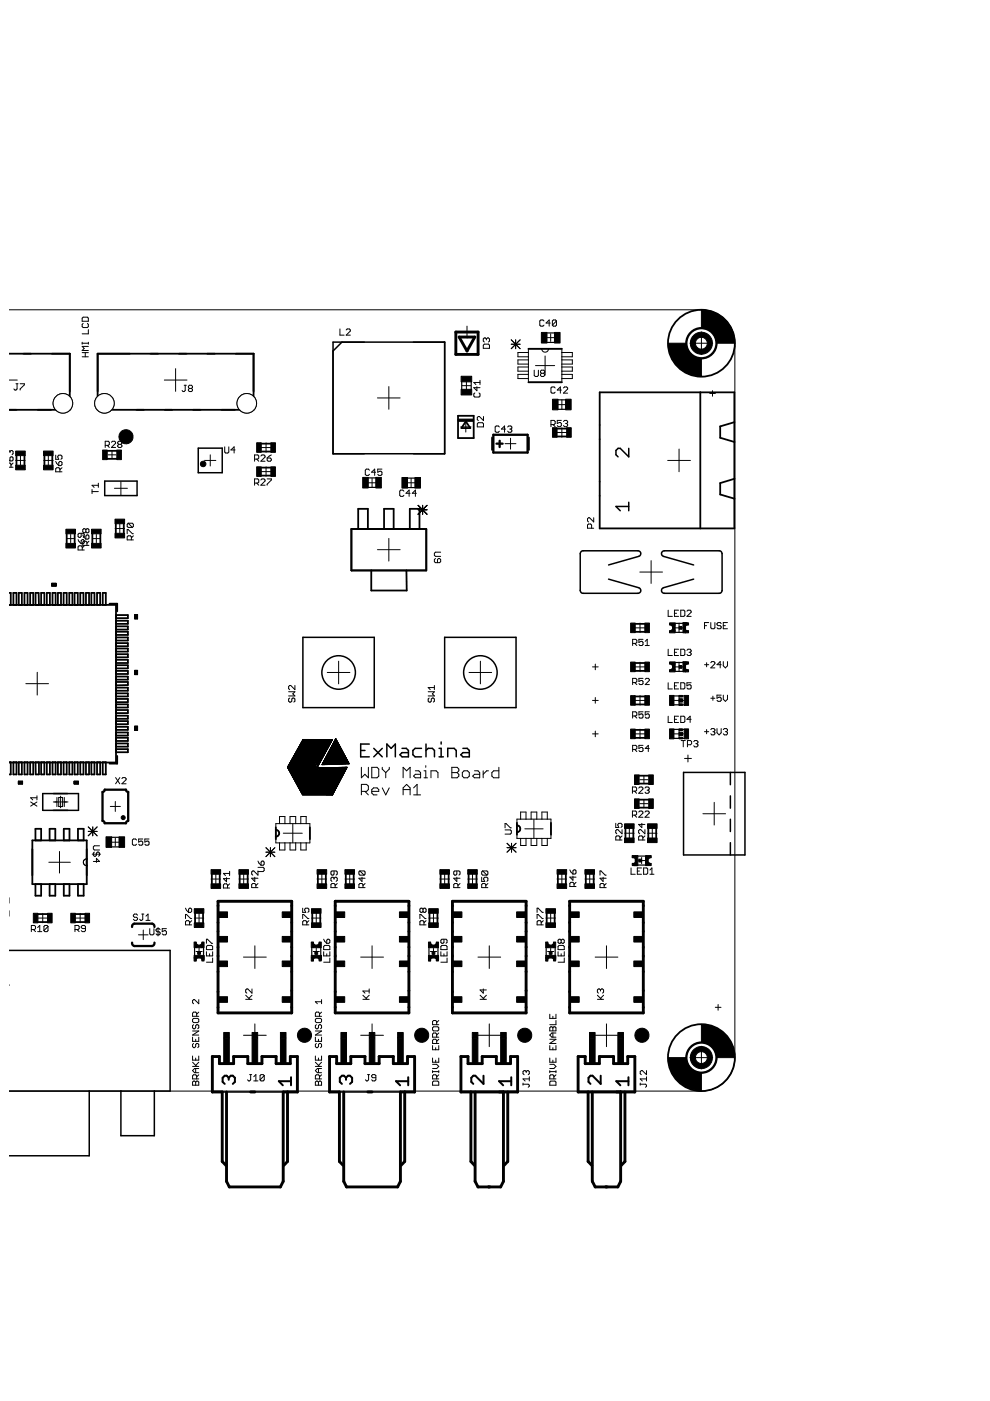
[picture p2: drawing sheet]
<svg xmlns="http://www.w3.org/2000/svg" width="210mm" height="297mm" viewBox="0 0 210 297" stroke-linecap="round" stroke-linejoin="round" font-family="sans-serif">
<g fill="none" stroke="#000" stroke-width=".21">
<path d="M1.9 65.7h146.8a7.1 7.1 0 0 1 7.1 7.1v151.4a7.1 7.1 0 0 1-7.1 7.1h-146.8M17.4 75.6h1.3M17.4 74.8h1.3M17.4 72.8h1.3M17.4 72.6v.4M17.6 67.2h.9l.2 .3v.6h-1.3v-.6zM17.6 68.6l-.2 .2v.4l.2 .2h.9l.2-.2v-.4l-.2-.2M18.1 74.8v.8M18.7 73.4h-1.3l.4 .5-.4 .4h1.3M18.7 69.9v.9h-1.3M18.7 72.6v.4M37.2 78.2v4.8"/>
<path d="M72.1 69.7v1.4h.9M73.4 70l.2-.3h.5l.2 .3v.2l-.9 .9h.9M97.7 70.4h2.6M99 69.2v2.5M102.7 73h.9l.2 .2v.7h-1.3v-.7zM103.1 71.9l-.2-.3-.4 .3v.4l.2 .2M103.1 71.9l.3-.3 .4 .3v.4l-.2 .2M103.1 71.9v.2M108.4 72.1l1.9 1.8M108.4 73h1.9M109.3 72.1v1.8M110.3 72.1l-1.9 1.8"/>
<path d="M112 74.7h-2.2v.9h2.2M112 74h7.1v7h-7.1zM112 76.3h-2.2v.9h2.2M112 77.8h-2.2v.9h2.2M112 79.4h-2.2v.9h2.2M113.3 78.5v1.1l.2 .2h.4l.3-.2v-1.1M113.5 77.5h4.1M114.8 79.1l-.2 .3 .2 .4h.5l.2-.2-.2-.5M114.8 79.1l-.2-.2 .2-.4h.5l.2 .2v.2l-.2 .2M114.8 79.1h.5M114.9 74a.72 .72 0 0 0 .7 .7 .72 .72 0 0 0 .7-.7M115.3 68.1l-.2-.3h-.4l-.3 .3v.8l.3 .3h.4l.2-.3"/>
<path d="M115.6 75.5v4M116 71.6h1.6M116.7 68.5h-.9l.6-.7v1.4M116.8 70.8v1.6M118 68.1l-.2-.3h-.5l-.2 .3v.8M118 68.1v.8l-.2 .3h-.5l-.2-.3M118 68.1l-.9 .8M119.1 74.7h2.2v.9h-2.2M119.1 76.3h2.2v.9h-2.2M119.1 77.8h2.2v.9h-2.2M119.1 79.4h2.2v.9h-2.2M146.3 72.8h4.8"/>
<path d="M148.7 70.4v4.8M1.9 80.6h1.8M1.9 99.1h.9M1.9 98.2l.4 .2v.7M1.9 97.5l.2 .2M1.9 95.6l.2 .1M2.1 95.7l.2-.2 .5 .2v.5l-.2 .2M2.1 95.7v.3M2.3 96.9l.5 .2v.4l-.2 .2h-.5v-.6zM2.8 98.2l-.5 .4M3.3 97.6h2M3.4 81.4h.4"/>
<path d="M3.6 81.4v1.1l-.2 .2-.5-.2M4.3 81.4h.9v.2l-.9 .9v.2M4.3 96.6v2M9.2 97.6h2.1M10.2 96.6v2M11.8 96.5v.9h.7l-.2-.7 .2-.2h.4l.2 .2v.5l-.2 .2M11.8 97.8l.7 .9M12.5 98l.4-.2 .2 .2v.5l-.2 .2h-.4zM13.1 99.2l-.4 .4M22.3 94.4h.7l.2-.2v-.4l-.2-.2h-.7v1.3M22.7 94.4l.5 .5M22.9 96.4h1.7"/>
<path d="M23.6 93.8l.3-.2h.4l.2 .2v.2l-.9 .9h.9M23.7 95.6v1.7M25.2 94.2l-.2-.2 .2-.4h.4l.2 .2-.2 .4M25.2 94.2l-.2 .2v.3l.2 .2h.4l.2-.2v-.3l-.2-.2M25.2 94.2h.4M34.8 80.6h4.8M39.1 81.7h.4M39.3 81.7v1.1l-.2 .2-.5-.2M40.2 82.4l-.3-.3 .3-.4h.4l.2 .2-.2 .5M40.2 82.4l-.3 .2 .3 .4h.4l.2-.2-.2-.4M40.2 82.4h.4M43.4 97.6h2.4"/>
<path d="M44.6 96.4v2.4M47.6 94.7v1.1l.3 .3h.4l.2-.3v-1.1M49.8 95.4h-.8l.6-.7v1.4M54 97.3h.7l.2-.2v-.4l-.2-.2h-.7v1.3M54.4 97.3l.5 .5M55.3 96.7l.2-.2h.5l.2 .2v.2l-.9 .9h.9M55.4 94.9h2M55.4 100h2M56.4 93.9v2M56.4 99v2M56.6 97.1h.7l.2 .5-.2 .2h-.4l-.3-.2zM57.5 96.5l-.9 .6"/>
<path d="M78.3 99.7l-.2-.2h-.4l-.3 .2v.9l.3 .2h.4l.2-.2M80 84.4h4.8M81 99.5h-.9v.6l.4-.2 .5 .2v.5l-.2 .2h-.5l-.2-.2M82.4 82v4.8M97.7 90.5h2.2M98 81.8h1.8M98.8 89.4v2.2M98.9 80.9v1.8M100.7 83.3l-.2 .2v.5l.2 .2h.9l.2-.2v-.5l-.2-.2M101.1 82v.8l-.6-.6h1.3M101.4 89.6h.9l.2 .3v.6h-1.3v-.6zM101.8 80.6v.9"/>
<path d="M101.8 81.1h-1.3l.4 .4M102.5 88.3v.9l-.9-.9h-.2l-.2 .2v.5l.2 .2M105.9 90.5l-.3-.2h-.4l-.2 .2v.9l.2 .3h.4l.3-.3M107.1 94.1h2.3M107.2 91h-.9l.7-.7v1.4M107.6 90.5l.3-.2h.4l.2 .2-.2 .5M108.1 91h.2M108.2 92.9v2.3M108.3 91l.2 .2-.2 .5h-.4l-.3-.3M116.8 90h.7l.2-.2v-.4l-.2-.3h-.7v1.4M117.3 90l.4 .5M117.7 82.3l-.2-.3h-.5l-.2 .3v.8l.2 .3h.5l.2-.3"/>
<path d="M118.1 91.7h2M118.1 85.8h2M119 82.7h-.8l.6-.7v1.4M119 89.1h-.8v.7l.6-.2 .2 .2v.4l-.2 .3h-.4l-.2-.3M119.1 84.8v2M119.1 90.7v2M119.5 82.3l.2-.3h.4l.3 .3v.2l-.9 .9h.9M119.5 89.4l.2-.3h.4l.3 .3-.3 .4M119.9 89.8h.2M120.1 89.8l.3 .2-.3 .5h-.4l-.2-.3M141.6 97.6h4.8M144 95.2v4.8"/>
<path d="M150.5 83.4h1.2M151.1 82.8v1.2M12.7 100v-.6l-.2-.2h-.5l-.2 .2v.6h1.3M14.1 114.2h1.8M15 113.3v1.7M16.6 114.4l.6 .9M17.2 113.1v.6l-.2 .2-.4-.2v-.4l.2-.2h.9l.2 .2v.4l-.2 .2M17.2 114.6l.2-.2 .5 .2v.5l-.2 .2h-.5zM17.4 116.6v-.6l-.2-.3h-.4l-.2 .3v.6h1.3M17.5 113.4l.7 .9M17.9 115.7l-.5 .5M18.2 112.3l-.2-.2-.5 .2v.5l.3 .2 .4-.2"/>
<path d="M18.2 113.6l.2-.2 .5 .2v.5l-.3 .2h-.4zM18.2 112.3l.2-.2 .5 .2v.5l-.3 .2-.4-.2M18.2 112.3v.5M18.4 115.6v-.6l-.2-.3h-.4l-.3 .3v.6h1.4M18.9 114.7l-.5 .5M19.5 104.2h1.3M19.5 103.8v.8M19.6 114.2h1.7M20.4 113.3v1.7M20.8 102.9h-1.3l.5 .4M20.8 102.4v.9M24.3 103.5h2.7"/>
<path d="M24.4 112.1h2M25.4 111v2.1M25.6 102.2v2.7M27 113.2v-.9h.2l.9 .9h.2M27.2 110.9h.9l.2 .3v.4l-.2 .2M27.2 110.9l.9 .9M27.2 110.9l-.2 .3v.4l.2 .2h.9M27.9 114.5v-.7l-.3-.2h-.4l-.2 .2v.7h1.3M28.3 113.6l-.4 .4M54 102.4h.7l.2-.2v-.4l-.2-.3h-.7v1.4M54.4 102.4l.5 .5M55.3 101.8l.2-.3h.5l.2 .3v.2l-.9 .9h.9"/>
<path d="M56.6 101.5h.9v.3l-.9 .9v.2M78 102.4h1.8M78.9 101.4v1.9M79.7 100.1h-.9l.6-.6v1.3M80 116.5h4.8M82.4 114.2v4.8M85.6 104.1l-.2-.2h-.4l-.2 .2v.9l.2 .2h.4l.2-.2M86.3 102.4h1.8M87 104.6h-.9l.6-.7v1.3M87.2 101.4v1.9M88.3 104.6h-.9l.7-.7v1.3M88.6 107.1l1.9 1.9"/>
<path d="M88.6 108.1h1.9M89.6 107.1v1.9M90.5 107.1l-1.9 1.9M92.3 118.4l-.2 .2v.5l.2 .2h.9l.2-.2v-.5l-.4-.2-.2 .2v.7M93.4 117.1h-1.1l-.2 .2v.5l.2 .2h1.1M125.4 112v-.7l-.2-.2h-.4l-.2 .2v.7h1.3M125.9 109.8v.9l-.9-.9-.4 .2v.4l.2 .3M138 118.9v4.8M11 123.7h.9v.6l-.9-.1zM11 124.2h.9M11 124.1h.9M11 124h.9"/>
<path d="M11 123.9h.9M11 123.8h.9M11 123.7h.9M28.6 130.3h.6v.9h-.6zM28.6 131.1h.6M28.6 131h.6M28.6 130.9h.6M28.6 130.8h.6M28.6 130.7h.6M28.6 130.6h.6M28.6 130.5h.6M28.6 130.4h.6"/>
<path d="M28.6 130.3h.6M134.1 136.4h.7l.2-.2v-.4l-.2-.2h-.7v1.3M134.6 136.4l.4 .5M134.7 133.1h2M135.7 121.3h4.8M135.7 132.1v2M136.3 135.6h-.8v.6l.6-.2 .2 .2v.5l-.2 .2h-.4l-.2-.2M136.8 136.9h.9M136.8 136l.4-.4v1.3M141.7 129.4v1.3h.9M141.7 137.6v1.4h.9M142 132.5a.66 .66 0 0 1 .7 .6 .66 .66 0 0 1-.7 .7"/>
<path d="M143 133.1h2M143 130h.4M143 138.3h.4M143.9 129.4h-.9v1.3h.9M143.9 137.6h-.9v1.4h.9M144 132.1v2M144.3 129.4h.7l.2 .2v.9l-.2 .2h-.7zM144.3 137.6h.7l.2 .3v.8l-.2 .3h-.7zM145.6 129.6l.3-.2h.4l.2 .2v.2l-.9 .9h.9M145.6 137.9l.3-.3h.4l.2 .3-.2 .4M146.1 138.3h.2M146.3 138.3l.2 .2-.2 .5h-.4l-.3-.3"/>
<path d="M149.4 132.7h.4M150.3 132h-.9v1.3M150.7 132v1.1l.2 .2h.5l.2-.2v-1.1M152.9 132.2l-.2-.2h-.4l-.3 .2v.2l.3 .3h.4l.2 .2-.2 .4h-.4l-.3-.2M153.4 132.7h.4M154.2 132h-.8v1.3h.8M5.5 144.9h4.8M7.9 142.5v4.9M28.6 154.5h.6M28.6 154h.6v.9h-.6zM28.6 142.1h.6v.9h-.6zM28.6 154.8h.6"/>
<path d="M28.6 154.7h.6M28.6 154.6h.6M28.6 154.4h.6M28.6 154.3h.6M28.6 154.2h.6M28.6 154.1h.6M28.6 154h.6M28.6 143h.6M28.6 142.9h.6M28.6 142.8h.6M28.6 142.7h.6M28.6 142.6h.6"/>
<path d="M28.6 142.5h.6M28.6 142.4h.6M28.6 142.3h.6M28.6 142.2h.6M61.2 146.7h1.3l-.4 .4 .4 .5h-1.3M61.4 148l-.2 .2v.5l.2 .2 .5-.2v-.5l.2-.2 .4 .2v.5l-.2 .2M62.5 160h3.3M62.5 159.9h3.3M62.5 159.9h3.2M62.5 145.3v.9l-.9-.9-.4 .3v.4l.2 .2M62.5 159.8h3.2M62.6 159.8h3.1"/>
<path d="M62.6 159.7h3.1M62.7 159.7h2.9M62.7 159.6h2.9M62.7 159.5l2.9 .1M62.7 159.5h2.9M62.8 159.4h2.7M62.8 159.3h2.7M62.9 159.3h2.6M62.9 159.2h2.5M62.9 159.1h2.5M63 159.1h2.4M63 159h2.3"/>
<path d="M63.1 158.9h2.2M63.1 158.8h2.1M63.2 158.7h2M63.2 158.6h1.9M63.3 158.6h1.8M63.3 158.5h1.8M63.4 158.4h1.6M63.4 158.3h1.6M63.5 158.2h1.5M63.5 158.2h1.4M63.5 158.1h1.4M63.6 158h1.3"/>
<path d="M63.6 157.9h1.2M63.7 157.8h1.1M63.7 157.8h1M63.9 157.4h6.2M64 157.3h6.2M64.2 156.9h6.2M64.3 156.8l-3.3 5.9M64.3 156.8h6.2l-3.1 5.7M64.3 156.8l3.1 5.7M64.3 156.8l2.7 5.8M64.3 156.8h4.2M64.8 157.8h5.1"/>
<path d="M64.9 157.9h4.9M64.9 158h4.9M65 158.1h4.8M65 158.2h4.7M65.1 158.3h4.6M65.1 158.4h4.5M65.2 158.4h4.4M65.2 158.6h4.3M65.3 158.6h4.2M65.3 158.7h4.1M65.4 158.8h4M65.5 159.1h3.7"/>
<path d="M65.6 159.2h3.6M65.7 159.3h3.4M65.7 159.4h3.4M65.8 159.5h3.2M65.8 159.6h3.2M65.9 159.9h2.9M66 159.9h2.8M66 160h2.7M68.8 160h-2.8M68.9 159.8h-3M68.9 159.7l-3 .1M68.9 159.7h-3.1"/>
<path d="M68.9 159.6l-3.1 .1M69 159.5h-3.3M69 159.4h-3.3M69.2 159.3h-3.6M69.2 159.2h-3.6M69.3 159l-3.8 .1M69.3 159h-3.8M69.3 158.9l-3.9 .1M69.3 158.9h-3.9M69.4 142.6h4.8M69.4 160h3.6M69.4 159.9h3.6"/>
<path d="M69.5 159.9h3.4M69.5 159.8h3.4M69.5 159.7h3.4M69.6 158.5h-4.4M69.6 159.7h3.2M69.6 159.6h3.2M69.6 159.5h3.1M69.7 159.5h3M69.7 158.3h-4.6M69.7 159.4h3M69.7 158.2h-4.7M69.7 159.3h2.9"/>
<path d="M69.8 159.3h2.8M69.8 159.2h2.8M69.8 159.1h2.7M69.9 159.1h2.6M69.9 157.9h-6.3M69.9 159h2.6M70 157.8h-6.3M70 158.9h2.4M70 157.7l-5.2 .1M70 157.7h-6.2M70 158.8h2.4M70 157.6h-6.2"/>
<path d="M70 158.8h2.3M70.1 157.6h-6.3M70.1 158.7h2.2M70.1 158.6h2.2M70.1 157.5h-6.3M70.1 157.5h-6.2M70.1 158.6h2.1M70.2 158.5h2M70.2 157.4h-6.3M70.2 157.2l-6.2 .1M70.3 158.4h1.8M70.3 157.2h-6.3"/>
<path d="M70.3 158.3h1.8M70.3 157.1l-6.3 .1M70.3 157.1h-6.2M70.3 158.2h1.8M70.4 157l-6.3 .1M70.4 158.2h1.6M70.4 157h-6.3M70.4 158.1h1.6M70.4 156.9l-6.2 .1M70.4 158h1.5M70.5 157.9l1.4 .1M70.5 156.8h-6.3"/>
<path d="M70.5 157.9h1.4M70.5 157.8l1.4 .1M70.6 157.8h1.2M70.6 157.7h1.2M70.7 157.6h1.1M70.7 157.6h1M70.7 157.5h1M70.7 157.5h.9M70.8 157.4h.8M70.8 157.3h.8M70.8 157.3h.7M70.9 157.2h.6"/>
<path d="M70.9 157.1h.6M71 157.1h.4M71 157h.4M71 156.9h.4M71.1 156.9h.2M71.1 156.8h.2M71.2 156.7h.1M71.2 156.6l2.8 5.3-5.7 .2zM71.2 156.6h.1M71.8 140.2v4.8M90.8 146.7h1.3l-.4 .4 .4 .5h-1.3M91 148l-.2 .2v.5l.2 .2h.2l.2-.2v-.5l.5-.2 .2 .2v.5l-.2 .2"/>
<path d="M92.1 145.3v.9M92.1 145.8h-1.3l.4 .4M99.4 142.6h4.8M101.9 140.2v4.8M125.6 141.4h1.2M125.6 155.6h1.2M125.6 148.5h1.2M126.2 140.8v1.2M126.2 147.9v1.2M126.2 155v1.2M134.1 158.9h.7l.2-.2v-.5l-.2-.2h-.7v1.3M134.1 144.7h.7l.2-.2v-.5l-.2-.2h-.7v1.3"/>
<path d="M134.1 151.8h.7l.2-.2v-.4l-.2-.3h-.7v1.4M134.6 144.7l.4 .4M134.6 158.9l.4 .4M134.6 151.8l.4 .5M134.7 141.4h2M134.7 155.6h2M134.7 148.5h2M135.7 140.4v2M135.7 147.5v2M135.7 154.6v2M136.3 158h-.8v.7l.6-.2 .2 .2v.4l-.2 .2h-.4l-.2-.2M136.3 143.8h-.8v.7l.6-.2 .2 .2v.4l-.2 .2h-.4l-.2-.2"/>
<path d="M136.3 150.9h-.8v.7l.6-.2 .2 .2v.4l-.2 .3h-.4l-.2-.3M136.8 144l.2-.2h.5l.2 .2v.3l-.9 .8h.9M137.7 158.7h-.9l.7-.7v1.3M137.7 150.9h-.9v.7l.4-.2h.3l.2 .2v.4l-.2 .3h-.5l-.2-.3M141.7 144.8v1.3h.9M141.7 151.8v1.4h.9M142 140.8a.65 .65 0 0 1 .7 .6 .65 .65 0 0 1-.7 .6M143 141.4h2M143 155.6h2M143 148.5h2M143 152.5h.4M143 145.4h.4"/>
<path d="M143.9 144.8h-.9v1.3h.9M143.9 151.8h-.9v1.4h.9M144 140.4v2M144 147.5v2M144 154.6v2M144.3 144.8h.7l.2 .2v.9l-.2 .2h-.7zM144.3 151.8h.7l.2 .3v.9l-.2 .2h-.7zM144.4 157h.9M144.9 157v1.3M145.8 157.9h.6l.2-.2v-.5l-.2-.2h-.6v1.3M146.5 144.8h-.9v.6l.5-.2h.2l.2 .2v.5l-.2 .2h-.4l-.3-.2M146.5 152.5h-.9l.7-.7v1.4"/>
<path d="M147.1 157.2l.2-.2h.4l.3 .2-.3 .5M147.5 157.7h.2M147.7 157.7l.3 .2-.3 .4h-.4l-.2-.2M149.4 140.9h.9M149.4 155.1h.9M149.8 140.5v.9M149.8 154.7v.9M150.7 140.5l.2-.2h.5l.2 .2v.2l-.9 .9h.9M150.7 154.7l.2-.2h.5l.2 .2-.2 .4M150.7 148h.9M151.2 147.6v.9M151.2 155.1h.2"/>
<path d="M151.4 155.1l.2 .3-.2 .4h-.5l-.2-.2M152 154.5v.9l.5 .4 .4-.4v-.9M152.9 140.9h-.9l.7-.6v1.3M152.9 147.4h-.9v.6l.5-.2h.2l.2 .2v.5l-.2 .2h-.4l-.3-.2M153.4 140.3v.9l.4 .4 .4-.4v-.9M153.4 147.4v.9l.4 .4 .4-.4v-.9M153.4 154.7l.2-.2h.4l.2 .2-.2 .4M153.8 155.1h.2M154 155.1l.2 .3-.2 .4h-.4l-.2-.2M3.9 165.6h.9v.6h-.9zM3.9 166.2h.9M3.9 166.1h.9"/>
<path d="M3.9 166h.9M3.9 165.9h.9M3.9 165.8h.9M3.9 165.7h.9M6.5 170l1.3 .9M7.8 170l-1.3 .9M7.8 169.1h-1.3l.4 .5M7.8 168.7v.9M11.3 170h3.1M12.1 169.1v1.9M12.4 169.1h.9v1.9h-.9zM12.8 168.8v2.5"/>
<path d="M13.6 169.1v1.9M15.7 165.6h.9v.6h-.9zM15.7 166.2h.9M15.7 166.1h.9M15.7 166h.9M15.7 165.9h.9M15.7 165.8h.9M15.7 165.7h.9M18.7 175.3l1.9 1.9M18.7 176.3h1.9M19.7 175.3v1.9M20.6 175.3l-1.9 1.9"/>
<path d="M21.1 179.3h-1.1l-.2 .3v.4l.2 .2h1.1M23.4 171h2.1M23.6 178.6h1.7M24.4 169.9v2.1M24.4 177.7v1.7M24.5 164.9l.9 1.3M25.4 164.9l-.9 1.3M25.8 165.1l.3-.2h.4l.2 .2v.2l-.9 .9h.9M29 178.1l-.3-.2h-.4l-.2 .2v.9l.2 .2h.4l.3-.2M30.3 177.9h-.9v.6l.7-.2 .2 .2v.5l-.2 .2h-.5l-.2-.2M31.6 177.9h-.9v.6l.5-.2 .4 .2v.5l-.2 .2h-.5l-.2-.2M56.4 179.7l1.9 1.9"/>
<path d="M57.3 179.7v1.9M58.3 179.7l-1.9 1.9M58.5 175.9a.72 .72 0 0 1 .7 .8 .72 .72 0 0 1-.7 .7M58.5 174.6h7.2v4.1h-7.2zM59.3 174.6v-1.5h1.1v1.5M59.3 178.7v1.5h1.1v-1.5M60.1 176.7h4M61 162.7h2.2M61 162.7l3.2 5.8M61 162.7l3.2 .1M61 162.8h3.8M61 162.8l4.8 .1"/>
<path d="M61 162.5h6M61.1 162.9h5.4M61.1 162.9h5.9M61.1 162.5h5.9M61.1 162.4h5.9M61.1 163h5.9M61.1 162.4h5.8M61.2 163h5.8M61.2 162.3h5.7M61.2 163.1h5.8M61.2 163.1h5.7M61.2 162.2h5.7"/>
<path d="M61.2 163.2h5.7M61.3 163.2h5.6M61.3 162.2h5.5M61.3 162.1h5.5M61.3 163.3h5.6M61.3 163.3h5.5M61.3 162l5.5 .1M61.3 162h5.5M61.4 163.4h5.4M61.4 161.9h5.3M61.4 163.5h5.4M61.4 161.8h5.3"/>
<path d="M61.5 163.6h5.2M61.5 161.8h5.2M61.5 161.7h5.1M61.5 178.7v1.5h1.2v-1.5M61.5 174.6v-1.5h1.2v1.5M61.5 163.7h5.2M61.6 163.8h5.1M61.6 161.6h5M61.6 161.6h4.9M61.6 161.5h4.9M61.6 163.9h5M61.7 164h4.9"/>
<path d="M61.7 161.4h4.8M61.7 164h4.8M61.7 161.4h4.7M61.7 161.3h4.7M61.7 164.1h4.8M61.8 164.1h4.7M61.8 164.2h4.7M61.8 161.2h4.6M61.8 164.3h4.6M61.8 161.1h4.5M61.9 161.1h4.4M61.9 164.4h4.5"/>
<path d="M61.9 161h4.4M61.9 164.5h4.4M61.9 160.9h4.4M62 164.5h4.3M62 160.9h4.2M62 164.6h4.3M62 160.8h4.2M62.1 164.7h6.2M62.1 160.7h4M62.1 164.7l6.2 .1M62.1 174.6v4.1M62.1 160.6h4"/>
<path d="M62.1 164.8l6.3 .1M62.1 160.5l4 .1M62.2 164.9h6.2M62.2 164.9l6.2 .1M62.2 160.5h3.8M62.2 160.4h3.8M62.2 165h6.3M62.3 165.1h6.2M62.3 160.3l3.7 .1M62.3 160.3h3.6M62.3 165.1l6.2 .1M62.3 165.2h6.3"/>
<path d="M62.4 160.2h3.5M62.4 165.2l6.2 .1M62.4 160.1h3.5M62.4 165.3h6.2M62.4 165.4h6.3M62.4 160.1h3.4M62.4 160h3.4M62.5 165.4h6.2M62.5 165.5h6.2M62.5 165.6h6.3M62.6 165.6l6.2 .1M62.6 165.7h6.3"/>
<path d="M62.6 165.7l6.3 .1M62.7 165.8h6.2M62.7 165.8l6.2 .1M62.7 165.9h6.3M62.8 165.9l6.2 .1M62.8 166h6.2M62.8 166.1h6.2M62.8 166.1h6.3M62.9 166.2h6.2M62.9 166.2h6.3M62.9 166.3h6.3M63 166.4h6.2"/>
<path d="M63 166.4l6.3 .1M63 166.5h6.3M63.1 166.5h6.2M63.1 166.6h6.3M63.1 166.6l6.3 .1M63.2 166.7h6.2M63.2 166.7l6.3 .1M63.2 166.8h6.3M63.2 166.8l6.3 .1M63.3 166.9h6.3M63.3 167h6.3M63.4 167.1h6.2"/>
<path d="M63.4 167.1l6.3 .1M63.4 167.2h6.3M63.5 167.2h6.2M63.5 167.3h6.3M63.5 167.3h7.6M63.5 167.4h6.3M63.6 167.4h7.5M63.6 167.5h7.4M63.7 167.6h7.3M63.7 167.7h7.2M63.8 167.8h7.1M63.8 178.7v1.5h1.1v-1.5"/>
<path d="M63.8 174.6v-1.5h1.1v1.5M63.8 167.9h7M63.9 168h6.9M63.9 168.1h6.8M64 168.2h6.7M64 168.3h6.6M64.1 168.3h6.5M64.1 168.4h6.5M64.1 168.4h6.4M64.1 168.5h6.4M64.2 168.5l6.3 .1M64.5 162.6h-3.5"/>
<path d="M64.9 162.7h4.8M66.1 160.1h2.6M66.2 160.3h2.4M66.3 160.4h2.2M66.3 164.7h1.9M66.3 160.6h2.1M66.4 164.6h1.8M66.4 164.4h-4.5M66.4 160.7h2M66.4 164.5h1.8M66.4 160.7h1.9M66.4 164.5h1.7"/>
<path d="M66.4 164.4h1.7M66.4 160.8h1.9M66.5 160.8h1.8M66.5 164.4h1.6M66.5 164.3h1.6M66.5 164.3h1.5M66.5 161h1.7M66.6 161h1.6M66.6 164.2h1.4M66.6 163.9h-5M66.6 164.1h1.3M66.6 163.8l-5 .1"/>
<path d="M66.6 161.1h1.5M66.7 164.1h1.2M66.7 164h1.2M66.7 161.2h1.4M66.7 161.3h1.3M66.7 164h1.1M66.8 163.9h1M66.8 163.6h-5.4M66.8 161.4h1.2M66.8 163.4l-5.4 .1M66.8 161.4h1.1M66.8 163.8h1"/>
<path d="M66.8 161.5h1.1M66.9 163.7h.8M66.9 161.5h1M66.9 163.6h.8M67 163.6h.6M67 161.7h.8M67 161.8h.8M67 163.5h.6M67 162.6h-4.6l4.6 .3-1 2.2 1.3-2.1 3.2 5.6M67 162.6h-6M67 161.9h.7M67.1 163.4h.4"/>
<path d="M67.1 161.9h.6M67.1 163.3h.4M67.1 162h.5M67.2 163.2h.2M67.2 162.1h.4M67.2 162.2h.3M67.2 163.1h.2M67.3 163v.1M67.3 162.3h.2M67.3 161.5v2.4M67.4 162.5h.1M67.4 162.4h-.1"/>
<path d="M67.5 162.3l-.2 .1M67.6 162.8l2.9 5.8M67.6 162.9h5.9M67.6 162.1h-.4M67.6 163h5.8M67.7 163.1h5.7M67.7 163.1h5.6M67.7 163.2h5.6M67.8 163.2h5.5M67.8 161.8h-.8M67.8 163.3h5.5M67.8 163.3h5.4"/>
<path d="M67.8 161.6l-.9 .1M67.9 163.4h5.3M67.9 161.6h-1M67.9 163.6h5.2M68 163.7h5M68 163.8h5M68.1 161.2h-1.4M68.1 163.9h4.8M68.1 164h4.8M68.2 161.1h-1.6M68.2 164h4.7M68.2 164.1h4.6"/>
<path d="M68.2 164.2h4.6M68.2 160.9h-1.7M68.3 160.9h-1.8M68.3 164.3h4.4M68.3 164.8h-6.2M68.3 164.4h4.4M68.4 164.4h4.3M68.4 164.5h4.2M68.4 161.9h5.6M68.4 161.8h5.6M68.5 164.6h4.1M68.5 161.8h5.5"/>
<path d="M68.5 160.5h-2.2M68.5 161.7h5.4M68.5 164.7h4M68.5 161.6h5.4M68.5 160.4h-2.3M68.6 161.6h5.3M68.6 161.5h5.2M68.6 164.9h3.8M68.6 160.2h-2.5M68.6 161.4h5.1M68.7 161.4h5M68.7 161.3h5"/>
<path d="M68.7 161.2l5 .1M68.7 161.2h4.9M68.8 165.2h3.4M68.8 161.2h4.8M68.8 161.1h4.8M68.8 165.4h3.4M68.9 165.4h3.2M68.9 161h4.6M68.9 165.5h3.2M68.9 160.9l4.6 .1M68.9 160.9h4.6M68.9 160.8h4.5"/>
<path d="M69 165.6h3.1M69 165.6h3M69 160.8h4.4M69 165.7h3M69 160.7h4.4M69.1 165.8h2.8M69.1 160.6h4.2M69.1 165.9h2.8M69.1 160.5h4.2M69.2 165.9h2.7M69.2 160.4l4.1 .1M69.2 162.8h4.3"/>
<path d="M69.2 160.4h4M69.2 166.1h2.6M69.2 168.6h1.3M69.2 160.3l4 .1M69.2 160.3h4M69.3 166.2h2.4M69.3 160.3h3.8M69.3 160.2h3.8M69.3 160.1h3.8M69.3 160.1h3.7M69.4 166.4h2.2M69.4 166.5h2.2"/>
<path d="M69.4 166.5h2.1M69.5 166.7h2M69.6 166.7h1.8M69.6 166.8h1.8M69.6 166.9h1.8M69.7 167h1.6M69.7 167.1h1.6M69.7 167.1h1.5M69.8 167.2h1.4M69.8 167.3h1.3M70.1 162.1h-1.8M71.1 167.4h-1.2"/>
<path d="M71.4 162l-3.1 .1M71.5 166.6h-2M71.7 166.3h-2.4M71.8 166h-2.6M72.2 165.3h-3.4M72.3 165.1l-3.6 .1M72.3 165.1h-3.6M72.3 165l-3.6 .1M72.4 165h-3.7M72.5 164.8h-3.9M72.5 162.7h1.1M73 163.9h-4.9"/>
<path d="M73 163.8l-4.9 .1M73.1 163.7h-5.1M73.1 163.6h-5.2M73.2 163.5h-5.3M73.3 162h-5M73.5 162.8l-5.9 .1M73.6 162.7l-3.1 .1M73.6 162.7l-3.1 5.9M73.6 162.7l-6 .1M74 161.9h-5.6M76.6 162.7v2.2l.8-.7 .7 .7v-2.2M76.6 167.8h1.1l.4-.4v-.7l-.4-.4h-1.1v2.2"/>
<path d="M77.4 167.8l.7 .7M78.8 162.7h1.1l.4 .4v1.4l-.4 .4h-1.1zM78.8 167.8h1.5v-.4l-.4-.4h-.7l-.4 .4v.7l.4 .4h.7M81 162.7v.4l.8 .7M81 167l.8 1.5 .7-1.5M81.8 163.8v1.1M82.5 162.7v.4l-.7 .7M85.5 164.9v-2.2l.7 .7 .8-.7v2.2M85.5 168.5v-1.5l.7-.7 .8 .7v1.5M85.5 167.4h1.5M87.7 168.5h1.5M87.7 167l.7-.7v2.2"/>
<path d="M88.1 163.4h.7l.4 .4v1.1h-1.1l-.4-.4 .4-.3h1.1M89.9 164.9h.7M89.9 163.4h.4v1.5M90.3 162.3v.4M91.4 164.9v-1.5h1.1l.4 .4v1.1M95.8 162.7h1.1l.4 .4v.3l-.4 .4 .4 .4v.3l-.4 .4h-1.1zM95.8 163.8h1.1M98.4 163.4h.7l.4 .4v.7l-.4 .4h-.7l-.4-.4v-.7zM100.6 163.4h.7l.4 .4v1.1h-1.1l-.4-.4 .4-.3h1.1M102.4 163.4v1.5M103.6 163.4h-.4l-.8 .8M105.8 162.7v2.2h-1.1l-.4-.4v-.7l.4-.4h1.1"/>
<path d="M107.1 175.5v-.9h.2l.9 .9h.2M107.1 176h1.1l.2 .2v.4l-.2 .2h-1.1M107.5 178.8l1.9 1.9M107.5 179.7h1.9M108.5 178.8v1.9M109.4 178.8l-1.9 1.9M109.6 175a.73 .73 0 0 1 .7 .7 .73 .73 0 0 1-.7 .7M109.6 173.7h7.2v4.1h-7.2zM110.4 173.7v-1.5h1.1v1.5M110.4 177.8v1.5h1.1v-1.5M111.3 175.7h3.8M112.6 177.8v1.5h1.2v-1.5"/>
<path d="M112.6 173.7v-1.5h1.2v1.5M113.2 173.8v3.9M114.9 177.8v1.5h1.1v-1.5M114.9 173.7v-1.5h1.1v1.5M130.6 174.6v.9h.6l-.2-.5 .2-.4h.5l.2 .2v.4l-.2 .3M131.4 178.1v-.7l-.2-.2h-.4l-.2 .2v.7h1.3M131.9 177.2l-.5 .5M131.9 175.9v.9l-.9-.9-.4 .2v.5l.2 .2M132.4 176.7h2.1M133.4 175.7v2M134.1 167.7h.7l.2-.2v-.4l-.2-.2h-.7v1.3M134.1 172.8h.7l.2-.2v-.4l-.2-.2h-.7v1.3"/>
<path d="M134.5 172.8l.5 .5M134.5 167.7l.5 .5M135.4 167.1l.3-.2h.4l.2 .2v.2l-.9 .9h.9M135.4 172.2l.3-.2h.4l.2 .2v.2l-.9 .9h.9M135.7 165.3h1.7M135.7 170.4h1.7M136.1 174.6v.9l-.7-.7h1.3M136.3 178.1v-.7l-.2-.2h-.5l-.2 .2v.7h1.3M136.5 164.4v1.8M136.5 169.5v1.8M136.7 175.9v.9l-.9-.9h-.2l-.2 .2v.5l.2 .2M136.7 177.2l-.4 .5"/>
<path d="M136.8 167.1l.2-.2h.4l.2 .2-.2 .4M136.8 172.2l.2-.2h.4l.2 .2v.2l-.8 .9h.8M137.2 167.5h.2M137.3 176.7h2M137.4 167.5l.2 .2-.2 .5h-.4l-.2-.2M138.3 175.7v2M145.1 160.8h1.5M145.9 160.1v1.4M149 172.5h4.8M151.4 170.1v4.8M6.6 197.1h.7l.2-.2v-.5l-.2-.2h-.7v1.3M7.1 197.1l.4 .4"/>
<path d="M8 197.5h.9M8 196.7l.4-.5v1.3M8.1 194.6h2M9.1 193.7v1.9M10.2 196.4l-.2-.2h-.5l-.2 .2v.9M10.2 196.4v.9l-.2 .2h-.5l-.2-.2M10.2 196.4l-.9 .9M10.4 182.8h4.5M12.6 180.5v4.6M15.9 197.1h.7l.2-.2v-.5l-.2-.2h-.7v1.3M16 194.6h2M16.3 197.1l.5 .4"/>
<path d="M17 193.7v1.9M18.1 196.9h-.6l-.3-.2v-.3l.3-.2h.4l.2 .2v.9l-.2 .2h-.4l-.3-.2M18.4 182.1a.72 .72 0 0 0-.7 .7 .72 .72 0 0 0 .7 .7M19.6 181.1h1.7M19.8 182.6h1.3l-.7-.6v.9M20 180.7l-.2 .2v.4l.2 .2 .4-.2v-.4l.3-.2 .4 .2v.4l-.2 .2M29.2 194l-.3-.2h-.4l-.2 .2 .2 .5h.4l.3 .2-.3 .4h-.4l-.2-.2M29.4 198.2h2M30.1 193.8h.4M30.3 193.8v1.1l-.2 .2h-.3l-.2-.2M30.4 197.2v2M30.9 195.1h.9"/>
<path d="M30.9 194.2l.5-.4v1.3M31.7 196.9v1.1l.3 .2h.4l.2-.2v-1.1M33.5 196.7v1.7M34 197.1l-.3-.2h-.4l-.2 .2 .2 .4h.4l.3 .3-.3 .4h-.4l-.2-.2M35.3 196.9h-.9v.6l.4-.2h.3l.2 .2v.5l-.2 .2h-.5l-.2-.2M39.3 194.8v-.9h.2l.9 .9h.2M39.3 192.6l.7 .8M40 192.8l.2-.2 .4 .2v.4l-.2 .2h-.4zM40.2 196.1v-.7l-.2-.2h-.5l-.2 .2v.7h1.3M40.6 195.2l-.4 .4M41.2 194.6h2M41.6 199.8a.66 .66 0 0 0 .6 .6 .66 .66 0 0 0 .7-.6"/>
<path d="M42.2 193.7v1.9M44.7 186.4h2.1M45.8 185.4v2M48 186.1v.8l-.6-.6h1.3M48.2 188.3v-.7l-.2-.2h-.4l-.2 .2v.7h1.3M48.7 187.4l-.5 .4M48.7 185.2h-1.3l.4 .4M48.7 184.7v.9M50.7 186.4h2M51.7 185.4v2M54 186v.9l-.6-.7h1.3M54.3 188.2v-.7l-.3-.2h-.4l-.2 .2v.7h1.3"/>
<path d="M54.7 184.7v.8l-.9-.8-.4 .2v.4l.2 .2M54.7 183.9h1.1l.2 .2v.5l-.2 .2h-1.1M54.7 187.3l-.4 .4M54.7 182.6l.7 .9M55.6 182.6h.2l.2 .2v.4l-.2 .3h-.4v-.7zM56.4 180.7h1.9M64.2 192.6v.8h.6l-.2-.6 .2-.2h.5l.2 .2v.4l-.2 .2M64.2 194.8v-.9h.2l.9 .9h.2M65 196.1v-.7l-.2-.2h-.4l-.2 .2v.7h1.3M65.5 195.2l-.5 .4M66.1 194.6h2M66.4 199.8a.66 .66 0 0 0 .7 .6 .66 .66 0 0 0 .6-.6"/>
<path d="M67.1 193.7v1.9M67.2 186.4h2.1M68.2 185.3v2.1M68.6 199.1l.7 .9M69.3 199.3l.2-.2 .4 .2v.5l-.2 .2h-.4zM70.8 184.7v.6l-.2 .2h-.2l-.2-.2v-.4l.2-.2h.9l.2 .2v.4l-.2 .2M70.8 186.2l-.2-.2-.4 .2v.4l.2 .3M70.8 186.2l.3-.2 .4 .2v.4l-.2 .3M70.8 186.2v.2M71.1 188.2v-.7l-.3-.2h-.4l-.2 .2v.7h1.3M71.5 187.3l-.4 .4M73.2 186.4h2"/>
<path d="M74.1 185.4v2M76.3 184.7l.9 .8M76.3 184.7h.9l.2 .2v.4l-.2 .2M76.3 184.7l-.2 .2v.4l.2 .2h.9M76.8 186v.9l-.7-.7h1.3M77 188.2v-.7l-.2-.2h-.5l-.2 .2v.7h1.3M77.4 187.3l-.4 .4M89 194.8v-.9h.2l.9 .9h.2M89.7 192.8l-.2-.2-.5 .2v.4l.2 .2h.3l.2-.2M89.7 192.8l.2-.2 .4 .2v.4l-.2 .2h-.2l-.2-.2M89.7 192.8v.4M89.9 196.1v-.7l-.2-.2h-.5l-.2 .2v.7h1.3"/>
<path d="M90.3 195.2l-.4 .4M90.9 194.6h2M91.2 199.8a.66 .66 0 0 0 .7 .6 .66 .66 0 0 0 .7-.6M91.9 193.7v1.9M93.3 186.4h2M94.1 199.1v.7l-.2 .2-.4-.2v-.5l.2-.2h.9l.2 .2v.5l-.2 .2M94.3 185.3v2.1M96.9 184.7v.6l-.3 .2h-.2l-.2-.2v-.4l.2-.2h.9l.2 .2v.4l-.2 .2M96.9 186v.9l-.7-.7h1.3M97.1 188.2v-.7l-.2-.2h-.5l-.2 .2v.7h1.3M97.5 187.3l-.4 .4M99.2 186.4h2"/>
<path d="M100.2 185.4v2M102.1 186v.9h.7l-.2-.5v-.2l.2-.2h.4l.2 .2v.4l-.2 .3M102.3 184.7h.9l.2 .2v.4l-.2 .2M102.3 184.7l-.2 .2v.4l.2 .2h.9M102.3 184.7l.9 .8M103 188.2v-.7l-.2-.2h-.5l-.2 .2v.7h1.3M103.4 187.3l-.4 .4M113.9 194.8v-.9h.2l.9 .9h.2M113.9 193.4v-.8h.2l.9 .8h.2M114.7 196.1v-.7l-.2-.2h-.4l-.2 .2v.7h1.3M115.2 195.2l-.5 .4M115.8 194.6h2"/>
<path d="M116.1 199.8a.66 .66 0 0 0 .7 .6 .66 .66 0 0 0 .6-.6M116.8 193.7v1.9M118.1 186.4h2M119 199.3v.5M119 199.3l-.2-.2-.5 .2v.5l.2 .2 .5-.2M119 199.3l.2-.2 .4 .2v.5l-.2 .2-.4-.2M119.1 185.4v2M120.8 184.4l.7 .9M121.5 185.8v.8l-.7-.6h1.3M121.5 184.6l.2-.2 .4 .2v.5l-.2 .2h-.4zM121.7 188v-.7l-.2-.2h-.5l-.2 .2v.7h1.3M122.1 187.1l-.4 .4"/>
<path d="M124 186.4h2M125 185.4v2M127.2 185.5v-.8h.2l.9 .8h.2M127.9 186v.9l-.7-.7h1.3M128.1 188.2v-.7l-.2-.2h-.5l-.2 .2v.7h1.3M128.5 187.3l-.4 .4M133.8 184v1.4h.9M135.1 184.7h.5M135.4 182.5h1.3M136 184h-.9v1.4h.9M136 181.8v1.3M136.5 184h.6l.2 .2v.9l-.2 .3h-.6z"/>
<path d="M137.8 185.4h.9M137.8 184.5l.4-.5v1.4M138 181.8a.66 .66 0 0 0-.6 .7 .66 .66 0 0 0 .6 .6M1.9 208.9h.1M40.8 219.9v.9h1.3v-.9M40.8 218.6h1.3l-1.3 .9h1.3M41 215.9h.9l.2 .2v.5l-.2 .2h-.9l-.2-.2v-.5zM41 217.3l-.2 .2v.4l.2 .2 .5-.2v-.4l.2-.2h.2l.2 .2v.4l-.2 .2M41.6 201.7h1.3M41.7 215.5v-.7l-.2-.2h-.5l-.2 .2v.7h1.3M42.1 211.9v.9l-.8-.9-.5 .3v.4l.2 .2M42.1 214.6l-.4 .4"/>
<path d="M42.2 201.1v1.3M43.8 201.8v.9h1.3v-.9M43.8 200v-.9h.2l.9 .9h.2M44 200.4h.9l.2 .3v.6h-1.3v-.6zM44.4 202.2v.5M45.1 203.1v.9h-1.3M51.6 219.5h4.9M51.6 202.9h4.9M52.1 211.9h1.3M52.1 211l.9 .9M53.4 211l-.6 .7M53.4 209.7v.9l-.9-.9-.4 .2v.4l.2 .3"/>
<path d="M54 200.5v4.8M54 217.1v4.8M66.4 201.7h1.3M66.9 219.9v.9h1.3v-.9M66.9 218.6h1.3l-1.3 .9h1.3M66.9 216.1l.2-.2h.9l.2 .2v.5l-.2 .2h-.9l-.2-.2zM67.1 201.1v1.3M67.1 217.3l-.2 .2v.4l.2 .2 .4-.2v-.4l.2-.2h.3l.2 .2v.4l-.2 .2M67.7 215.5v-.7l-.2-.2h-.4l-.2 .2v.7h1.3M68.2 211.9v.9M68.2 214.6l-.5 .4M68.2 212.4h-1.3l.4 .4"/>
<path d="M68.6 201.8v.9h1.3v-.9M68.8 200.4h.9l.2 .3v.6h-1.3v-.6zM69.3 202.2v.5M69.9 203.1v.9h-1.3M76.5 219.5h4.8M76.5 202.9h4.8M76.9 211.9h1.4M76.9 211l.9 .9M78.3 211l-.7 .7M78.3 210.1h-1.4l.5 .5M78.3 209.7v.9M78.9 200.5v4.8"/>
<path d="M78.9 217.1v4.8M91.2 201.7h1.4M91.7 217.9l.2-.2h.9l.2 .2v.5l-.2 .2h-.9l-.2-.2zM91.9 201.1v1.3M92.6 217.3v-.7l-.2-.2h-.5l-.2 .2v.7h1.3M92.6 219.9v-.7l-.2-.2h-.5l-.2 .2v.7h1.3M93 219l-.4 .5M93 216.4l-.4 .4M93.5 201.8v.9h1.3v-.9M93.7 200.4h.9l.2 .3v.6h-1.3v-.6zM94.1 202.2v.5M94.8 203.1v.9h-1.3"/>
<path d="M101.3 219.5h4.9M101.3 202.9h4.9M101.8 211.9h1.3M101.8 211l.9 .9M102.5 209.7v.9l-.7-.7h1.3M103.1 211l-.6 .7M103.7 200.5v4.8M103.7 217.1v4.8M116.1 201.7h1.3M116.6 215v.9h1.3v-.9M116.6 217.9l.2-.2 .4 .2 .5-.2 .2 .2v.7h-1.3zM116.8 201.1v1.3"/>
<path d="M117.2 215.5v.4M117.2 217.9v.7M117.2 219v.9M117.9 216.4v.9h-1.3M117.9 219h-.9l-.4 .5 .4 .4h.9M118.3 201.8v.9h1.3v-.9M118.5 200.4h.9l.2 .3v.6h-1.3v-.6zM119 202.2v.5M119.6 203.1v.9h-1.3M126.2 219.5h4.8M126.2 202.9h4.8M126.7 211.9h1.3"/>
<path d="M126.7 211l.8 .9M127.3 209.9l.2-.2 .5 .2v.4l-.2 .3M127.3 209.9l-.2-.2-.4 .2v.4l.2 .3M127.3 209.9v.2M128 211l-.7 .7M128.6 200.5v4.8M128.6 217.1v4.8M151.7 213.6h1.2M152.3 213v1.2M40.8 229.4l.2-.2 .5 .2 .4-.2 .2 .2v.7h-1.3zM40.8 223.9v.9h1.3v-.9M40.8 226.1h1.3"/>
<path d="M40.8 225.2l.9 .9M41 221.2l-.2 .2v.5l.2 .2 .5-.2v-.5l.2-.2 .4 .2v.5l-.2 .2M41.5 220.3v.5M41.5 224.3v.5M41.5 226.5v.9M41.5 229.4v.7M41.7 228.7v-.6l-.2-.2h-.5l-.2 .2v.6h1.3M42.1 227.9l-.4 .4M42.1 226.5h-.8l-.5 .5 .5 .4h.8M42.1 225.2l-.6 .7M52.9 227.8h.5M53.1 227.8v1.1l-.2 .3-.4-.3"/>
<path d="M53.8 229.2h.9M53.8 228.3l.5-.5v1.4M56 228v.9l-.2 .3h-.4l-.3-.3M56 228l-.2-.2h-.4l-.3 .2v.9M56 228l-.9 .9M66.9 229.4l.2-.2 .4 .2 .5-.2 .2 .2v.7h-1.3zM66.9 226.1h1.3M66.9 223.9v.9h1.3v-.9M66.9 225.2l.8 .9M67.1 221.2l-.2 .2v.5l.2 .2 .4-.2v-.5l.2-.2 .5 .2v.5l-.2 .2M67.5 220.3v.5M67.5 224.3v.5"/>
<path d="M67.5 226.5v.9M67.5 229.4v.7M67.7 228.7v-.6l-.2-.2h-.4l-.2 .2v.6h1.3M68.2 226.5h-.9l-.4 .5 .4 .4h.9M68.2 227.9l-.5 .4M68.2 225.2l-.7 .7M77.9 227.8h.5M78.1 227.8v1.1l-.2 .3-.4-.3M79.7 228.5h-.7l-.2-.2 .2-.5h.5l.2 .2v.9l-.2 .3h-.5l-.2-.3M91.7 229.4l.2-.2h.9l.2 .2v.7h-1.3zM91.7 225.7h.9l.4 .4-.4 .4h-.9M91.7 221.7v.9h1.3v-.9"/>
<path d="M91.7 224.3v.9h1.3v-.9M91.7 227v.4M91.7 227.2h1.3M92.4 222.1v.5M92.4 224.8v.4M92.6 228.7v-.6l-.2-.2h-.5l-.2 .2v.6h1.3M92.6 221.2v-.6l-.2-.3h-.5l-.2 .3v.6h1.3M93 227v.4M93 227.9l-.4 .4M93 220.3l-.4 .5M110.9 229.9h1.1l.2 .2-.2 .4M110.9 229.6v.5"/>
<path d="M111.6 227.2l-.3-.2-.4 .2v.4l.2 .3M111.6 227.2l.2-.2 .4 .2v.4l-.2 .3M111.6 227.2v.2M112.2 228.7h-1.3l.4 .5M112.2 228.3v.9M116.6 229.4l.2-.2h.9l.2 .2v.7h-1.3zM116.6 225.7h.8l.5 .4-.5 .4h-.8M116.6 220.3h1.3l-1.3 .9h1.3M116.6 227.2h1.3M116.6 224.3v.9h1.3v-.9M116.6 221.7v.9h1.3v-.9M116.6 227v.4"/>
<path d="M117.2 222.1v.5M117.2 224.8v.4M117.4 228.7v-.6l-.2-.2h-.4l-.2 .2v.6h1.3M117.9 227v.4M117.9 227.9l-.5 .4M135.7 229.9h1.2l.2 .2-.2 .4M135.7 229.6v.5M137.1 228.7h-1.4l.5 .5M137.1 227v.9l-.9-.9-.5 .2v.4l.3 .3M137.1 228.3v.9M146.3 224.2h4.8M148.7 221.8v4.8"/>
<circle cx="13.3" cy="85.5" r="2.07"/>
</g>
<g fill="none" stroke="#000" stroke-width=".32">
<path d="M70.6 72.5h23.7v23.7h-23.7zM72.5 72.5l-1.9 1.9M42 95h5.1v5.2h-5.1zM133.3 95.1v1.8l-1.8-1.8h-.5l-.4 .4v.9l.4 .5M22.2 102h6.9v3.1h-6.9zM129 119.8l6.4-1.8a.6 .6 0 0 0 .5-.7 .6 .6 0 0 0-.6-.5h-11.7l-.3 .1-.3 .5v7.8l.3 .5 12 .1a.6 .6 0 0 0 .6-.5 .6 .6 0 0 0-.5-.7l-6.4-1.8M133.3 107.4h-2.7l.9 .9M133.3 106.5v1.8M147.1 119.8l-6.4-1.8a.61 .61 0 0 1-.5-.7 .61 .61 0 0 1 .6-.5h11.7l.3 .1 .3 .5v7.8l-.3 .5-12 .1a.61 .61 0 0 1-.6-.5 .61 .61 0 0 1 .5-.7l6.4-1.8M64.2 135.1h15.2v14.9h-15.2zM94.3 135.1h15.1v14.9h-15.1zM76.5 159.1h.9"/>
<path d="M78.3 157.8h-1.8v2.7h1.8M79.2 158.7l1.8 1.8M81 158.7l-1.8 1.8M85.2 158.7h.9l.5 .4v1.4h-1.4l-.4-.5 .4-.4h1.4M89.4 158.7h-1.4l-.5 .4v.9l.5 .5h1.4M90.3 159.1l.5-.4h.9l.4 .4v1.4M90.3 157.8v2.7M93.1 158.7h.4v1.8M93.5 157.3v.5M98.1 158.7h1l.4 .4v1.4h-1.4l-.4-.5 .4-.4h1.4M9.1 168.3h7.5v3.5h-7.5zM82 160.5v-2.7l.9 .9 .9-.9v2.7"/>
<path d="M93.1 160.5h.9M94.9 160.5v-1.8h1.4l.4 .4v1.4M144.9 163.8h13v17.5h-13zM154.9 163.8v2.6M154.9 168.7v2.6M154.9 173.7v2.6M154.9 178.7v2.6M1.9 201.5h34.2v29.8h-34.2M18.9 231.3v13.7h-17M25.6 231.3v9.5h7.1v-9.5M47.1 231.5h12.9M72 231.5h12.9"/>
<circle cx="71.8" cy="142.6" r="3.6"/>
<circle cx="101.9" cy="142.6" r="3.6"/>
</g>
<g fill="none" stroke="#000" stroke-width=".38">
<path d="M1.9 75h12.9v11.9h-12.9M20.7 75h33.1v11.9h-33.1zM112 74h7.1M3.5 96.6v2M5.2 96.6v2M9.4 96.6v2M11.1 96.6v2M22.7 97.3h2.1M22.7 95.6h2.1M55.4 94.1h2M55.4 95.7h2M55.4 99.1h2"/>
<path d="M97.1 88.2h3.3v4.7h-3.3zM98.8 89.3l.9 1.5h-1.9zM104.3 92.8v2.6M112 81h7.1M112.1 92.8v2.6M118.1 90.9h2M118.1 92.5h2M127.1 83.2h28.6v28.8h-28.6zM148.5 83.2v28.8M155.7 89.5l-3 .9v2.4l3 .9M14.1 113.2v2M15.8 113.2v2"/>
<path d="M19.6 113.2v2M21.3 113.2v2M24.6 111v2.1M26.2 111v2.1M55.4 100.8h2M74.5 112.2h15.9v8.7h-15.9zM75.9 112.2v-4.3h2.1v4.3M81.4 112.2v-4.3h2.1v4.3M86.9 112.2v-4.3h2v4.3M155.7 101.5l-3 .9v2.4l3 .9M1.9 125.7h.4v2.6M1.9 128.3l22.7-.1v33.5h-22.7"/>
<path d="M2.8 128.3v-2.6h.7v2.6M4 128.3v-2.6h.6v2.6M5.2 128.3v-2.6h.6v2.6M6.4 128.3v-2.6h.6v2.6M7.5 128.3v-2.6h.7l.1 2.6M8.7 128.3v-2.6h.7v2.6M9.9 128.3v-2.6h.7v2.6M11.1 128.3v-2.6h.7v2.6M12.3 128.3v-2.6h.6v2.6M13.5 128.3v-2.6h.6v2.6M14.7 128.3v-2.6h.6v2.6M15.8 128.3v-2.6h.7v2.6"/>
<path d="M17 128.3v-2.6h.7v2.6M18.2 128.2v-2.5h.7v2.5M19.4 128.2v-2.5h.6v2.5M20.6 128.2v-2.5h.6v2.5M21.8 128.2v-2.5h.6v2.5M23.2 128h1.6v1.6M24.6 130.4h2.5v.7h-2.5M24.6 131.6h2.5v.7h-2.5M24.6 132.8h2.5v.7h-2.5M24.6 133.9h2.5v.7h-2.5M24.6 135.1h2.5v.7h-2.5M24.6 136.4h2.5v.6h-2.5"/>
<path d="M24.6 137.5h2.5v.7h-2.5M24.6 138.7h2.5v.7h-2.5M24.6 139.9h2.5v.7h-2.5M78.7 120.9v4.3h7.5v-4.3M134.7 134h2M134.7 132.3h2M24.6 158.8h2.5v.7h-2.5M24.6 141h2.5v.7h-2.5M24.6 142.2h2.5v.7h-2.5M24.6 143.4h2.5v.7h-2.5M24.6 144.6h2.5v.6l-2.5 .1M24.6 145.8h2.5v.7h-2.5"/>
<path d="M24.6 147h2.5v.7h-2.5M24.6 148.2h2.5v.7h-2.5M24.6 149.3h2.5v.7h-2.5M24.6 150.5h2.5v.7h-2.5M24.6 151.7h2.5v.7h-2.5M24.6 152.9h2.5v.6h-2.5M24.6 154.1h2.5v.6h-2.5M24.6 155.3h2.5v.7h-2.5M24.6 156.4h2.5v.7h-2.5M24.6 157.6h2.5v.7h-2.5M134.7 156.4h2M134.7 154.7h2"/>
<path d="M134.7 147.7h2M134.7 142.2h2M134.7 140.6h2M134.7 149.4h2M1.9 161.6h.4v2.6h-.4M2.8 161.6h.7v2.6h-.7zM4 161.6h.6v2.6h-.6zM5.2 161.6h.6v2.6h-.6zM6.4 161.6h.6v2.6h-.6zM6.9 178.2h11.5v9.3h-11.5zM7.5 178.2v-2.5h1.2v2.5M7.5 161.6h.8v2.6h-.7z"/>
<path d="M8.7 161.6h.7v2.6h-.7zM9.9 161.6h.7v2.6h-.7zM10.5 178.2v-2.5h1.2v2.5M11.1 161.6h.7v2.6h-.7zM12.3 161.6h.6v2.6h-.6zM13.5 161.6h.6v2.6h-.6zM13.5 178.2v-2.5h1.2v2.5M14.7 161.6h.6v2.6h-.6zM15.8 161.6h.7v2.6h-.7zM16.5 178.2v-2.5h1.2v2.5M17 161.6h.7v2.6h-.7zM18.2 161.6h.7v2.6h-.7z"/>
<path d="M19.4 161.6h.6v2.6h-.6zM20.6 161.6h.6v2.6h-.6zM21.8 161.6h.6v2.6h-.6zM24.8 160.3v1.6h-1.6M58.5 175.9a.72 .72 0 0 1 .7 .8 .72 .72 0 0 1-.7 .7M58.5 175.4v2.5M65.7 175.4v2.5M109.6 175a.73 .73 0 0 1 .7 .7 .73 .73 0 0 1-.7 .7M109.6 174.5v2.5M116.8 174.5v2.5M132.6 175.6v2.1M134.3 175.6v2.1"/>
<path d="M135.5 169.5h2M135.5 171.2h2M135.5 164.5h2M135.5 166.1h2M137.5 175.6v2.1M139.1 175.6v2.1M7.5 187.5v2.4h1.2v-2.4M8 193.8h2.1M8 195.5h2.1M10.5 187.5v2.4h1.2v-2.4M13.5 187.5v2.4h1.2v-2.4M16 193.8h2"/>
<path d="M16 195.5h2M16.5 187.5v2.4h1.2v-2.4M41.4 193.6v2.1M43.1 193.6v2.1M44.9 185.3v2.1M46.6 185.3v2.1M50.8 185.3v2.1M52.5 185.3v2.1M66.2 193.6v2.1M67.4 185.3v2.1M67.9 193.6v2.1M69.1 185.3v2.1"/>
<path d="M73.3 185.3v2.1M75 185.3v2.1M91.1 193.6v2.1M92.8 193.6v2.1M93.4 185.3v2.1M95.1 185.3v2.1M99.4 185.3v2.1M101 185.3v2.1M115.9 193.6v2.1M117.6 193.6v2.1M118.3 185.3v2.1M120 185.3v2.1"/>
<path d="M124.2 185.3v2.1M125.9 185.3v2.1"/>
<circle cx="148.7" cy="72.8" r="7.1"/>
<circle cx="148.7" cy="224.2" r="7.1"/>
</g>
<g fill="none" stroke="#000" stroke-width=".49">
<path d="M104.6 92.2h7.3v3.7h-7.3zM105.3 94.1h1.3M105.9 93.5v1.3M22.2 167.4h4.5l.1 .4 .4 .1v6.2l-.4 .1-.1 .3h-4.5l-.1-.3-.4-.1v-6.2l.4-.1zM28 196.5v-.3l.5-.4h3.8l.4 .4v.3M28 199.9l.2 .5 .3 .2h3.8l.3-.2 .1-.5"/>
<circle cx="148.7" cy="72.8" r="3.2"/>
<circle cx="148.7" cy="224.2" r="3.2"/>
</g>
<g fill="#000" stroke="#000" stroke-width=".21">
<path d="M97.8 79.8h2.2v1.2h-2.2zM114.8 70.5h1.2v2.2h-1.2zM117.6 70.5h1.1v2.2h-1.1zM3.3 95.6h2.1v1h-2.1zM3.3 98.6h2.1v1h-2.1zM9.2 98.6h2.1v1h-2.1zM9.2 95.6h2.1v1h-2.1zM21.8 95.4h.9v2.1h-.9zM24.8 95.4h.9v2.1h-.9zM54.4 93.9h1v2h-1zM54.4 99h1v2h-1zM57.4 93.9h1v2h-1z"/>
<path d="M57.4 99h1v2h-1zM97.1 88.9h3.3v.4h-3.3zM97.8 82.5h2.2v1.2h-2.2zM117.1 84.6h1.2v2.3h-1.2zM117.1 90.7h1v2h-1zM119.9 84.6h1.2v2.3h-1.2zM120.1 90.7h1v2h-1zM14 115.2h2v1h-2zM14 112.2h2v1h-2zM19.4 112.2h2v1h-2zM19.4 115.2h2v1h-2zM24.4 113.1h2v.9h-2z"/>
<path d="M24.4 110.1h2v.9h-2zM76.9 101.2h1.2v2.3h-1.2zM79.7 101.2h1.2v2.3h-1.2zM85.2 101.2h1.2v2.3h-1.2zM88 101.2h1.2v2.3h-1.2zM133.7 132.1h1v2h-1zM136.7 132.1h1v2h-1zM142 132.1h1.2v.4h-1.2zM142 133.7h1.2v.5h-1.2zM142.4 132.5h.3v.2h-.3zM142.4 133.5h.3v.3h-.3zM142.6 132.5h.6v1.3h-.6z"/>
<path d="M144 132.8h.6v.6h-.6zM144.8 132h.9v.2h-.9zM144.8 132.1h.6v2.1h-.6zM145.3 132.5l.1 .1zM145.3 133.7h.7v.5h-.7zM145.6 132.1h.4v.4h-.4zM133.7 140.4h1v2h-1zM133.7 154.6h1v2h-1zM133.7 147.5h1v2h-1zM136.7 140.4h1v2h-1zM136.7 154.6h1v2h-1zM136.7 147.5h1v2h-1z"/>
<path d="M142 140.3h1.2v.5h-1.2zM142 142h1.2v.5h-1.2zM142 154.5h.9v2.2h-.9zM142 147.4h.9v2.2h-.9zM142.4 140.7h.3v.3h-.3zM142.4 141.8h.3v.2h-.3zM142.6 140.7h.6v1.3h-.6zM144 141.1h.6v.6h-.6zM144 154.5h.7v.4h-.7zM144 156.3h.7v.4h-.7zM144 155.2h.7v.8h-.7zM144 147.4h.7v.4h-.7z"/>
<path d="M144 149.2h.7v.4h-.7zM144 148.1h.7v.8h-.7zM144.8 140.3h.9v.2h-.9zM144.8 140.3h.6v2.2h-.6zM145.1 154.5h.9v2.2h-.9zM145.1 147.4h.9v2.2h-.9zM145.3 140.7l.1 .2zM145.3 142h.7v.5h-.7zM145.6 140.3h.4v.5h-.4zM22.5 177.4h1.2v2.3h-1.2zM25.2 177.4h1.2v2.3h-1.2zM132.4 174.7h2.1v.9h-2.1z"/>
<path d="M132.4 177.7h2.1v.9h-2.1zM134.5 169.4h1v2h-1zM134.5 164.3h1v2h-1zM137.3 174.7h2v.9h-2zM137.3 177.7h2v.9h-2zM137.5 169.4h1v2h-1zM137.5 164.3h1v2h-1zM7.1 193.6h.9v2.1h-.9zM10.1 193.6h.9v2.1h-.9zM15 193.6h1v2.1h-1zM18 193.6h1v2.1h-1zM41.1 199.7h.5v1.2h-.5z"/>
<path d="M41.2 192.7h2v.9h-2zM41.2 195.7h2v.9h-2zM42.8 199.7h.5v1.2h-.5zM44.7 187.4h2.1v1h-2.1zM44.7 184.4h2.1v1h-2.1zM46.3 198.5h1.9v1.2h-1.9zM46.3 193.3h1.9v1.2h-1.9zM50.7 184.4h2v1h-2zM50.7 187.4h2v1h-2zM59.8 193.3h1.9v1.2h-1.9zM59.8 198.5h1.9v1.2h-1.9zM66 199.7h.5v1.2h-.5z"/>
<path d="M66 192.7h2.1v.9h-2.1zM66 195.7h2.1v.9h-2.1zM67.2 187.4h2.1v1h-2.1zM67.2 184.4h2.1v1h-2.1zM67.6 199.7h.5v1.2h-.5zM71.2 198.5h1.9v1.2h-1.9zM71.2 193.3h1.9v1.2h-1.9zM73.1 184.4h2.1v1h-2.1zM73.1 187.4h2.1v1h-2.1zM84.7 193.3h1.9v1.2h-1.9zM84.7 198.5h1.9v1.2h-1.9zM90.8 199.7h.5v1.2h-.5z"/>
<path d="M90.9 192.7h2v.9h-2zM90.9 195.7h2v.9h-2zM92.5 199.7h.5v1.2h-.5zM93.3 187.4h2v1h-2zM93.3 184.4h2v1h-2zM96 198.5h1.9v1.2h-1.9zM96 193.3h1.9v1.2h-1.9zM99.2 184.4h2v1h-2zM99.2 187.4h2v1h-2zM109.5 193.3h1.9v1.2h-1.9zM109.5 198.5h1.9v1.2h-1.9zM115.7 199.7h.5v1.2h-.5z"/>
<path d="M115.7 192.7h2.1v.9h-2.1zM115.7 195.7h2.1v.9h-2.1zM117.3 199.7h.5v1.2h-.5zM118.1 187.4h2v1h-2zM118.1 184.4h2v1h-2zM120.9 198.5h1.9v1.2h-1.9zM120.9 193.3h1.9v1.2h-1.9zM124 184.4h2v1h-2zM124 187.4h2v1h-2zM134 181.4h.7v.5h-.7zM134 183h.4v.5h-.4zM134.3 183.4h.9v.1h-.9z"/>
<path d="M134.4 193.3h1.9v1.2h-1.9zM134.4 198.5h1.9v1.2h-1.9zM134.6 183l.1 .1zM134.7 181.4h.5v2.1h-.5zM135.4 182.2h.6v.6h-.6zM136.9 181.8h.5v1.3h-.5zM136.9 183h1.2v.5h-1.2zM136.9 181.4h1.2v.5h-1.2zM137.4 182.9h.2v.2h-.2zM137.4 181.8h.2v.3h-.2zM41.1 203.1h.5v.7h-.5zM41.1 202.6h2.2v.5h-2.2z"/>
<path d="M41.6 200.4h1.3v.5h-1.3zM41.6 200.2h.2v.2h-.2zM41.9 201.7h.6v.6h-.6zM42.6 200.2h.3v.2h-.3zM42.7 203.1l.2 .1zM42.8 203.4h.5v.4h-.5zM43.1 202.6h.2v.9h-.2zM46.3 211.3h1.9v1.2h-1.9zM46.3 203.8h1.9v1.1h-1.9zM47.4 218.9h1.2v1.2h-1.2zM53.4 218.9h1.2v1.2h-1.2zM59.5 218.9h1.1v1.2h-1.1z"/>
<path d="M59.8 203.8h1.9v1.1h-1.9zM59.8 211.3h1.9v1.2h-1.9zM66 203.1h.5v.7h-.5zM66 202.6h2.1v.5h-2.1zM66.4 200.4h1.3v.5h-1.3zM66.4 200.2h.3v.2h-.3zM66.8 201.7h.6v.6h-.6zM67.5 200.2h.2v.2h-.2zM67.6 203.1l.1 .1zM67.6 203.4h.5v.4h-.5zM68 202.6h.1v.9h-.1zM71.2 211.3h1.9v1.2h-1.9z"/>
<path d="M71.2 203.8h1.9v1.1h-1.9zM72.3 218.9h1.2v1.2h-1.2zM78.3 218.9h1.2v1.2h-1.2zM84.3 218.9h1.2v1.2h-1.2zM84.7 203.8h1.9v1.1h-1.9zM84.7 211.3h1.9v1.2h-1.9zM90.8 203.1h.5v.7h-.5zM90.8 202.6h2.2v.5h-2.2zM91.2 200.4h1.4v.5h-1.4zM91.2 200.2h.3v.2h-.3zM91.6 201.7h.6v.6h-.6zM92.3 200.2h.3v.2h-.3z"/>
<path d="M92.4 203.1l.2 .1zM92.5 203.4h.5v.4h-.5zM92.9 202.6h.1v.9h-.1zM96 211.3h1.9v1.2h-1.9zM96 203.8h1.9v1.1h-1.9zM100.1 218.9h1.2v1.2h-1.2zM106.2 218.9h1.1v1.2h-1.1zM109.5 203.8h1.9v1.1h-1.9zM109.5 211.3h1.9v1.2h-1.9zM115.7 203.1h.5v.7h-.5zM115.7 202.6h2.1v.5h-2.1zM116.1 200.4h1.3v.5h-1.3z"/>
<path d="M116.1 200.2h.3v.2h-.3zM116.5 201.7h.6v.6h-.6zM117.2 200.2h.2v.2h-.2zM117.3 203.1l.1 .1zM117.3 203.4h.5v.4h-.5zM117.7 202.6h.1v.9h-.1zM120.9 211.3h1.9v1.2h-1.9zM120.9 203.8h1.9v1.1h-1.9zM125 218.9h1.2v1.2h-1.2zM131 218.9h1.2v1.2h-1.2zM134.4 203.8h1.9v1.1h-1.9zM134.4 211.3h1.9v1.2h-1.9z"/>
<path d="M47.4 220.2h1.2v5.2h-1.2zM53.4 220.2h1.2v5.2h-1.2zM59.5 220.2h1.1v5.2h-1.1zM72.3 220.2h1.2v5.2h-1.2zM78.3 220.2h1.2v5.2h-1.2zM84.3 220.2h1.2v5.2h-1.2zM100.1 220.2h1.2v5.2h-1.2zM106.2 220.2h1.1v5.2h-1.1zM125 220.2h1.2v5.2h-1.2zM131 220.2h1.2v5.2h-1.2z"/>
</g>
<g fill="#000" stroke="#000" stroke-width=".21">
<path d="M141.7 72.8h3.8a3.2 3.2 0 0 0 3.2 3.2v3.8a7 7 0 0 1-7-7z" fill-rule="evenodd"/>
<path d="M147.2 71a2.34 2.34 0 0 1 3.6 .7 2.34 2.34 0 0 1-1.5 3.4 2.34 2.34 0 0 1-2.9-2.3h1a1.26 1.26 0 0 1 1.9-1.1 1.26 1.26 0 0 1 .2 2.1 1.26 1.26 0 0 1-2-.8l-.1-.2h-1a2.19 2.19 0 0 1 .8-1.8z" fill-rule="evenodd"/>
<path d="M148.7 65.8a7 7 0 0 1 7 7h-3.8a3.2 3.2 0 0 0-3.2-3.2z" fill-rule="evenodd"/>
<path d="M145.3 132.1h.3v.3l-.2 .1-.2-.2h.4l-.2 .1-.2-.1z" fill-rule="evenodd"/>
<path d="M145.3 140.4h.3v.3l-.2 .1-.2-.2h.4l-.2 .1z" fill-rule="evenodd"/>
<path d="M134.4 183.2h.4v.2h-.4l-.1-.1 .2-.1 .2 .1-.2 .1z" fill-rule="evenodd"/>
<path d="M42.8 203.1l.3-.1 .1 .4h-.4v-.2l.2-.1 .2 .1-.2 .1z" fill-rule="evenodd"/>
<path d="M67.7 203.1l.3-.1 .1 .4h-.4l-.1-.2 .2-.1 .2 .1-.2 .1z" fill-rule="evenodd"/>
<path d="M92.5 203.1l.3-.1 .1 .4h-.4v-.2l.2-.1 .2 .1-.2 .1z" fill-rule="evenodd"/>
<path d="M117.4 203.1l.3-.1 .1 .4h-.4l-.1-.2 .3-.1 .1 .1-.1 .1z" fill-rule="evenodd"/>
<path d="M141.7 224.2h3.8a3.2 3.2 0 0 0 3.2 3.3v3.7a6.9 6.9 0 0 1-7-7z" fill-rule="evenodd"/>
<path d="M147.2 222.5a2.35 2.35 0 0 1 3.6 .6 2.35 2.35 0 0 1-1.5 3.4 2.35 2.35 0 0 1-2.9-2.3h1a1.27 1.27 0 0 1 1.9-1.1 1.27 1.27 0 0 1 .2 2.2 1.27 1.27 0 0 1-2-.8l-.1-.3h-1a2.27 2.27 0 0 1 .8-1.7z" fill-rule="evenodd"/>
<path d="M148.7 217.2a7 7 0 0 1 7 7h-3.8a3.2 3.2 0 0 0-3.2-3.2z" fill-rule="evenodd"/>
<circle cx="26.7" cy="92.6" r="1.5"/>
<circle cx="43.1" cy="98.4" r=".6"/>
<circle cx="26.1" cy="173.4" r=".42"/>
<circle cx="64.6" cy="219.5" r="1.5"/>
<circle cx="89.4" cy="219.5" r="1.5"/>
<circle cx="111.3" cy="219.5" r="1.5"/>
<circle cx="136.1" cy="219.5" r="1.5"/>
</g>
<g fill="none" stroke="#000" stroke-width=".61">
<path d="M96.6 70.4h4.8v4.7h-4.8zM97.3 71.5h3.4l-1.7 2.9zM46.2 191.1h15.6v23.7h-15.6zM71.1 191.1h15.6v23.7h-15.6zM95.9 191.1h15.6v23.7h-15.6zM120.8 191.1h15.6v23.7h-15.6zM48 231.5v19l.6 1.2h10.9l.5-1.2v-19h3.1v-7.5h-1.5v1.5h-3.1v-1.5h-3v1.5h-3v-1.5h-3v1.5h-3v-1.5h-1.5v7.5h2.1v14.8l.8 .8M53.1 231.5h.9M61 231.5v14.8l-.8 .8M72.9 231.5v19l.6 1.2h10.8l.6-1.2v-19h3v-7.5h-1.5v1.5h-3v-1.5h-3v1.5h-3v-1.5h-3v1.5h-3v-1.5h-1.5v7.5h2.1v14.8l.7 .8M78 231.5h.9M85.8 231.5v14.8l-.8 .8"/>
<path d="M97.7 224h1.5v1.5h3v-1.5h3v1.5h3v-1.5h1.5v7.5h-12zM99.8 231.5v14.8l.8 .8M100.7 231.5v19l.6 1.2h4.9l.5-1.2v-19M107.7 231.5v14.8l-.8 .8M122.6 224h1.5v1.5h3v-1.5h3v1.5h3v-1.5h1.5v7.5h-12zM124.7 231.5v14.8l.8 .8M125.6 231.5v19l.6 1.2h4.8l.6-1.2v-19M132.5 231.5v14.8l-.8 .8"/>
</g>
<g fill="none" stroke="#000" stroke-width=".25">
<path d="M115.9 72.6h1.7M115.9 70.6h1.7M97.9 80.9v1.7M99.9 80.9v1.7M118.3 84.8h1.7M118.3 86.8h1.7M78 103.3h1.7M78 101.3h1.7M86.3 103.4h1.7M86.3 101.4h1.7M143.2 132.2h1.7M143.2 134.1h1.6"/>
<path d="M145.9 132.4a.72 .72 0 0 0-.7 .7 .72 .72 0 0 0 .7 .7M142.9 154.6h2.1M142.9 156.5h2.1M142.9 147.6h2.1M142.9 149.4h2.1M143.2 140.5h1.7M143.2 142.3h1.6M145.9 140.7a.71 .71 0 0 0-.7 .7 .71 .71 0 0 0 .7 .7M23.6 177.5h1.7M23.6 179.6h1.7M134.2 181.8a.71 .71 0 0 1 .6 .7 .71 .71 0 0 1-.6 .7M135.1 183.4h1.8"/>
<path d="M135.2 181.5h1.7M41.3 200.9v1.7M41.5 203.6a.71 .71 0 0 1 .7-.6 .71 .71 0 0 1 .7 .6M43.2 200.9v1.7M66.1 200.9v1.7M66.3 203.6a.72 .72 0 0 1 .8-.6 .72 .72 0 0 1 .7 .6M68 200.9v1.7M91 200.9v1.7M91.2 203.6a.71 .71 0 0 1 .7-.6 .71 .71 0 0 1 .7 .6M92.9 200.9v1.7M115.8 200.9v1.7M116.1 203.6a.71 .71 0 0 1 .7-.6 .71 .71 0 0 1 .7 .6"/>
<path d="M117.7 200.9v1.7"/>
</g>
<g fill="none" stroke="#000" stroke-width=".42">
<path d="M48.5 228.5l-.4-.4h-.5l-.4 .4v.9l.4 .4M48.5 228.5l.4-.4h.5l.4 .4v.9l-.4 .4M48.5 228.5v.4M61.7 229.2h-2.6l.9 .9M61.7 228.4v1.7M73.4 228.5l-.5-.4h-.4l-.4 .4v.9l.4 .4M73.4 228.5l.4-.4h.4l.5 .4v.9l-.5 .4M73.4 228.5v.4M86.6 229.2h-2.6l.8 .9M86.6 228.4v1.7M102.5 228.1v1.7l-1.7-1.7h-.4l-.5 .4v.9l.5 .4M108.4 229.2h-2.6l.9 .9"/>
<path d="M108.4 228.4v1.7M127.4 228.1v1.7l-1.8-1.7h-.4l-.4 .4v.9l.4 .4M133.2 229.2h-2.5l.8 .9M133.2 228.4v1.7"/>
</g>
<circle cx="13.3" cy="85.5" r="2.07" fill="#fff" stroke="#000" stroke-width=".21"/>
<circle cx="22.1" cy="85.5" r="2.07" fill="none" stroke="#000" stroke-width=".21"/>
<circle cx="22.1" cy="85.5" r="2.07" fill="#fff" stroke="#000" stroke-width=".21"/>
<circle cx="52.3" cy="85.5" r="2.07" fill="none" stroke="#000" stroke-width=".21"/>
<circle cx="52.3" cy="85.5" r="2.07" fill="#fff" stroke="#000" stroke-width=".21"/>
</svg>
